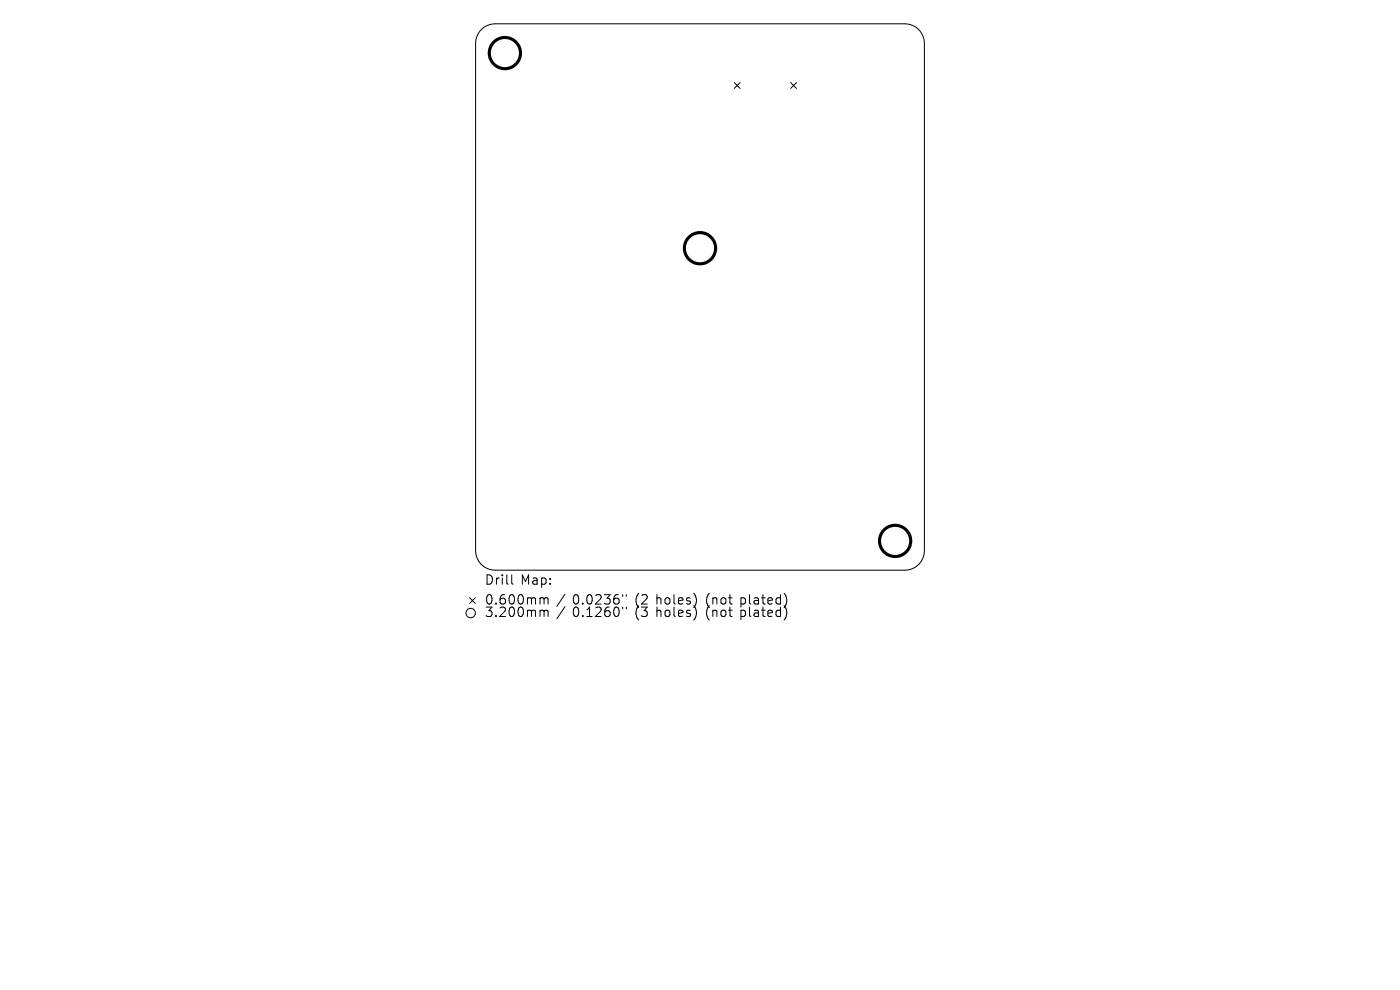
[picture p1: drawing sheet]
<svg xmlns="http://www.w3.org/2000/svg" width="297mm" height="210mm" viewBox="0 0 297 210" stroke-linecap="round" stroke-linejoin="round" font-family="sans-serif">
<defs><g id="words">
<g font-size="2.8">
<text x="102.8" y="124.5">Drill</text>
<text x="110.4" y="124.5">Map:</text>
<text x="102.8" y="128.7">0.600mm</text>
<text x="102.8" y="131.3">3.200mm</text>
<text x="121.4" y="128.7">0.0236&quot;</text>
<text x="121.4" y="131.3">0.1260&quot;</text>
<text x="134.7" y="128.7">(2</text>
<text x="134.7" y="131.3">(3</text>
<text x="139.3" y="128.7">holes)</text>
<text x="139.3" y="131.3">holes)</text>
<text x="149.9" y="128.7">(not</text>
<text x="149.9" y="131.3">(not</text>
<text x="157.3" y="128.7">plated)</text>
<text x="157.3" y="131.3">plated)</text>
</g>
</g></defs>
<g fill="none" stroke="#000" stroke-width=".21">
<path d="M101.9 6.5a4.1 4.1 0 0 1 3.1-1.4h87a4.1 4.1 0 0 1 4.1 4.1v107.6a4.1 4.1 0 0 1-4.1 4.2h-87a4.1 4.1 0 0 1-4.1-4.2v-107.6a4.1 4.1 0 0 1 1-2.7zM155.8 17.5l1.2 1.3M157 17.5l-1.2 1.3M167.7 17.5l1.3 1.3M169 17.5l-1.3 1.3M99.6 126.8l1.2 1.2M100.8 126.8l-1.2 1.2M108.6 121.9v1.8l.2 .2M115.1 126.8l.3 .3M115.1 129.4l.3 .3M115.4 127.1v1M115.4 129.7v1.1"/>
<path d="M115.4 127.1l.3-.3 .5 .1 .1 1.2M115.4 129.7l.3-.3 .5 .1 .1 1.3M119.9 126l-1.8 2.6M119.9 128.7l-1.8 2.6M132.1 126.1v.4M132.1 128.8v.4M132.9 126.1v.4M132.9 128.8v.4M147.6 126.7v1.3M147.6 129.4v1.3M166.4 125.9a2.35 2.35 0 0 1 0 2.9M166.4 128.6a2.35 2.35 0 0 1 0 2.8"/>
<circle cx="99.8" cy="130" r="1"/>
</g>
<g fill="none" stroke="#000" stroke-width=".66">
<circle cx="107.1" cy="11.3" r="3.3"/>
<circle cx="148.5" cy="52.7" r="3.3"/>
<circle cx="189.9" cy="114.7" r="3.3"/>
</g>
<use href="#words"/>
</svg>
